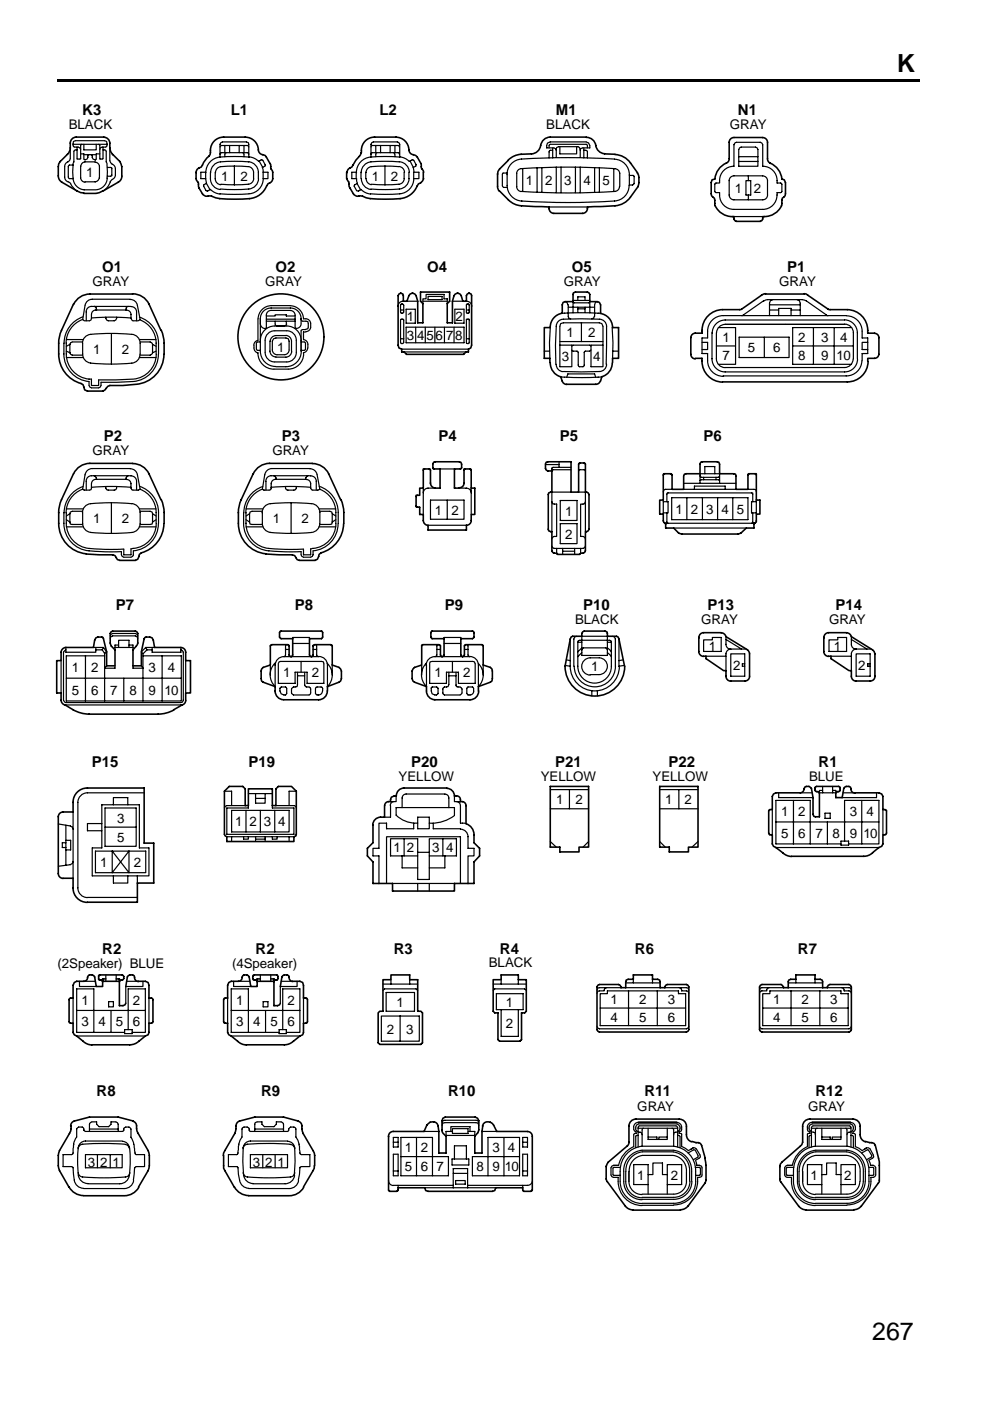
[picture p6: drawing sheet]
<svg xmlns="http://www.w3.org/2000/svg" width="210mm" height="297mm" viewBox="0 0 210 297" stroke-linecap="round" stroke-linejoin="round" font-family="sans-serif">
<defs><g id="words">
<g font-size="5.3">
<text x="190.2" y="15.2">K</text>
<text x="184.9" y="284">267</text>
</g>
<g font-size="3.2">
<text x="17.4" y="24.4">K3</text>
<text x="48.9" y="24.4">L1</text>
<text x="80.4" y="24.4">L2</text>
<text x="117.9" y="24.4">M1</text>
<text x="156.5" y="24.4">N1</text>
<text x="21.7" y="57.6">O1</text>
<text x="58.4" y="57.6">O2</text>
<text x="90.6" y="57.6">O4</text>
<text x="121.2" y="57.6">O5</text>
<text x="166.9" y="57.6">P1</text>
<text x="22" y="93.5">P2</text>
<text x="59.8" y="93.5">P3</text>
<text x="93" y="93.5">P4</text>
<text x="118.7" y="93.5">P5</text>
<text x="149.2" y="93.5">P6</text>
<text x="24.6" y="129.2">P7</text>
<text x="62.5" y="129.2">P8</text>
<text x="94.3" y="129.2">P9</text>
<text x="123.6" y="129.2">P10</text>
<text x="150" y="129.2">P13</text>
<text x="177.1" y="129.2">P14</text>
<text x="19.5" y="162.6">P15</text>
<text x="52.7" y="162.6">P19</text>
<text x="87.2" y="162.6">P20</text>
<text x="117.7" y="162.6">P21</text>
<text x="141.7" y="162.6">P22</text>
<text x="173.6" y="162.6">R1</text>
<text x="21.7" y="202.2">R2</text>
<text x="54.2" y="202.2">R2</text>
<text x="83.5" y="202.2">R3</text>
<text x="106" y="202.2">R4</text>
<text x="134.6" y="202.2">R6</text>
<text x="169.2" y="202.2">R7</text>
<text x="20.5" y="232.4">R8</text>
<text x="55.4" y="232.4">R9</text>
<text x="95" y="232.4">R10</text>
<text x="136.7" y="232.4">R11</text>
<text x="172.9" y="232.4">R12</text>
</g>
<g font-size="2.8">
<text x="14.6" y="27.4">BLACK</text>
<text x="115.8" y="27.3">BLACK</text>
<text x="154.8" y="27.4">GRAY</text>
<text x="18.3" y="37.5">1</text>
<text x="46.9" y="38.3">1</text>
<text x="51" y="38.3">2</text>
<text x="78.8" y="38.3">1</text>
<text x="82.9" y="38.3">2</text>
<text x="111.5" y="39.2">1</text>
<text x="115.6" y="39.2">2</text>
<text x="119.6" y="39.2">3</text>
<text x="123.7" y="39.2">4</text>
<text x="127.8" y="39.2">5</text>
<text x="155.8" y="40.9">1</text>
<text x="159.9" y="40.9">2</text>
<text x="19.6" y="60.6">GRAY</text>
<text x="56.2" y="60.6">GRAY</text>
<text x="119.5" y="60.6">GRAY</text>
<text x="165.2" y="60.6">GRAY</text>
<text x="86.3" y="68.1">1</text>
<text x="96.6" y="68.1">2</text>
<text x="120.1" y="71.5">1</text>
<text x="124.7" y="71.5">2</text>
<text x="19.7" y="75">1</text>
<text x="25.8" y="75">2</text>
<text x="58.8" y="74.5">1</text>
<text x="86.3" y="72.1">3 456 78</text>
<text x="119.1" y="76.6">3</text>
<text x="125.7" y="76.6">4</text>
<text x="153.2" y="72.4">1</text>
<text x="153.2" y="76.4">7</text>
<text x="158.6" y="74.7">5</text>
<text x="163.9" y="74.7">6</text>
<text x="169.2" y="72.4">2</text>
<text x="169.2" y="76.4">8</text>
<text x="174.1" y="72.4">3</text>
<text x="174.1" y="76.4">9 10</text>
<text x="178.1" y="72.4">4</text>
<text x="19.6" y="96.5">GRAY</text>
<text x="57.7" y="96.5">GRAY</text>
<text x="19.7" y="110.9">1</text>
<text x="25.8" y="110.9">2</text>
<text x="57.8" y="110.9">1</text>
<text x="63.9" y="110.9">2</text>
<text x="92.2" y="109.2">1</text>
<text x="95.8" y="109.2">2</text>
<text x="119.8" y="109.3">1</text>
<text x="143.3" y="108.9">1 2 3 4 5</text>
<text x="119.8" y="114.2">2</text>
<text x="121.9" y="132.3">BLACK</text>
<text x="148.7" y="132.4">GRAY</text>
<text x="175.8" y="132.4">GRAY</text>
<text x="15.2" y="142.5">1</text>
<text x="19.3" y="142.5">2</text>
<text x="31.5" y="142.5">3</text>
<text x="35.6" y="142.5">4</text>
<text x="60" y="143.6">1</text>
<text x="66.1" y="143.6">2</text>
<text x="92.1" y="143.6">1</text>
<text x="98.2" y="143.6">2</text>
<text x="125.3" y="142.4">1</text>
<text x="150.3" y="138">1</text>
<text x="155.4" y="142.1">2</text>
<text x="176.8" y="138">1</text>
<text x="181.9" y="142.1">2</text>
<text x="15.2" y="147.3">5</text>
<text x="19.3" y="147.3">6</text>
<text x="23.4" y="147.3">7</text>
<text x="27.4" y="147.3">8</text>
<text x="31.5" y="147.3">9 10</text>
<text x="84.5" y="165.6">YELLOW</text>
<text x="114.6" y="165.6">YELLOW</text>
<text x="138.3" y="165.6">YELLOW</text>
<text x="171.5" y="165.6">BLUE</text>
<text x="117.9" y="170.5">1</text>
<text x="122" y="170.5">2</text>
<text x="141.1" y="170.5">1</text>
<text x="145.1" y="170.5">2</text>
<text x="165.6" y="173.1">1</text>
<text x="169.2" y="173.1">2</text>
<text x="180.2" y="173.1">3</text>
<text x="183.7" y="173.1">4</text>
<text x="24.8" y="174.4">3</text>
<text x="24.8" y="178.5">5</text>
<text x="49.9" y="175.2">1 2 3 4</text>
<text x="165.6" y="177.7">5</text>
<text x="169.2" y="177.7">6</text>
<text x="172.9" y="177.7">7</text>
<text x="176.5" y="177.7">8</text>
<text x="180.2" y="177.7">9 10</text>
<text x="21.3" y="183.8">1</text>
<text x="28.4" y="183.8">2</text>
<text x="83.4" y="180.7">1</text>
<text x="86.3" y="180.7">2</text>
<text x="91.6" y="180.7">3 4</text>
<text x="12.2" y="205.2">(2Speaker) BLUE</text>
<text x="49.2" y="205.2">(4Speaker)</text>
<text x="103.6" y="205.1">BLACK</text>
<text x="17.3" y="213">1</text>
<text x="28.2" y="213">2</text>
<text x="50" y="213">1</text>
<text x="61" y="213">2</text>
<text x="84.1" y="213.5">1</text>
<text x="107.3" y="213.5">1</text>
<text x="129.5" y="213">1</text>
<text x="135.6" y="213">2</text>
<text x="141.6" y="213">3</text>
<text x="163.9" y="213">1</text>
<text x="169.9" y="213">2</text>
<text x="176" y="213">3</text>
<text x="17.3" y="217.6">3</text>
<text x="20.9" y="217.6">4</text>
<text x="24.6" y="217.6">5</text>
<text x="28.2" y="217.6">6</text>
<text x="50" y="217.6">3</text>
<text x="53.7" y="217.6">4</text>
<text x="57.3" y="217.6">5</text>
<text x="61" y="217.6">6</text>
<text x="82" y="219.1">2</text>
<text x="86.1" y="219.1">3</text>
<text x="107.3" y="218">2</text>
<text x="129.5" y="216.7">4</text>
<text x="135.6" y="216.7">5</text>
<text x="141.6" y="216.7">6</text>
<text x="163.9" y="216.7">4</text>
<text x="169.9" y="216.7">5</text>
<text x="176" y="216.7">6</text>
<text x="135.1" y="235.6">GRAY</text>
<text x="171.4" y="235.6">GRAY</text>
<text x="85.9" y="244.3">1</text>
<text x="89.2" y="244.3">2</text>
<text x="104.4" y="244.3">3</text>
<text x="107.7" y="244.3">4</text>
<text x="18.6" y="247.3">3</text>
<text x="21.3" y="247.3">2 1</text>
<text x="53.6" y="247.3">3</text>
<text x="56.2" y="247.3">2 1</text>
<text x="85.9" y="248.4">5</text>
<text x="89.2" y="248.4">6</text>
<text x="92.5" y="248.4">7</text>
<text x="101" y="248.4">8</text>
<text x="104.4" y="248.4">9</text>
<text x="107" y="248.4">10</text>
<text x="135.1" y="250.1">1</text>
<text x="142.2" y="250.1">2</text>
<text x="171.9" y="250.1">1</text>
<text x="179" y="250.1">2</text>
</g>
</g></defs>
<path d="M12 16.7h183v.5h-183z" fill-rule="evenodd" fill="#000"/>
<g fill="none" stroke="#000" stroke-width=".25">
<path d="M14.5 38.6l.3 .1 .6 1 .9 .8M14.9 31.4v2.2l-.2 .5-.3 .2a1.03 1.03 0 0 0-.7 1v2.3a1.05 1.05 0 0 0 .8 1M15.5 35h-.8l-.2 .3 .1 2.5 .9 .1M15.5 30.6h7.2M16.3 31.8l-.6 .1v.2v2.2a8.5 8.5 0 0 0 .1 4.5 2.6 2.6 0 0 0 2.1 1.4h2.4a2.57 2.57 0 0 0 2.4-2.4M17.1 32.6h.7v1.1l.2 .2a.95 .95 0 0 0 .7-1l.2-.1M17.1 31.7l-.2-.3-.3-.2h-.8a.74 .74 0 0 1-.3-.7 .74 .74 0 0 1 .5-.7h6.2l.4 .2a.86 .86 0 0 1-.2 1.2l-1.1 .2-.1 .3M17.4 30.6l-.3 .1v2.9l-.2 .1h-.6v-2.5M17.8 30.6v1.2h2.6v-1.2M17.8 32.8h2.6M17.9 34.3h2.3M18 34.3a.97 .97 0 0 0-.9 1v2.4a.97 .97 0 0 0 .9 .9"/>
<path d="M18 38.6h2.2M20.2 34.4a.98 .98 0 0 1 .9 .8v2.5M20.9 30.6l.3 .2v2.9l.6-.1v-2.4M21 37.7a.97 .97 0 0 1-.8 .9M21.2 32.6h-.8v1.1l-.2 .2a.95 .95 0 0 1-.7-1l-.2-.1M21.8 31.8l.6 .1 .1 .2v2.2a8 8 0 0 1 .2 3.5M22.8 35.5l.9 .1v1.7l-.9 .1M23.3 31.4v2.7l.5 .7a1.03 1.03 0 0 1 .7 1v1.3a1.46 1.46 0 0 1-1 1.2l-.6 1.2-1.1 1M42.6 36.5h1v1.4h-1zM43.6 37.9l.2 1M43.8 38.9l-.6 .4 .5 1.1 .3 .1 .6-.3 .7 .5 1.4 .4M43.8 38.9l.7 1.3"/>
<path d="M44.6 36.5v1.4a2.29 2.29 0 0 0 2.1 2.3M45.6 36.5v1.4a1.27 1.27 0 0 0 1.2 1.3M46.7 33.3l3-.1 3.1 .1M46.7 33.3a3.3 3.3 0 0 0-3.1 3.3M46.7 33.3v-2.7l.1-.3 .4-.2h5l.5 .2v3M46.7 32.7v-.2l.3-.1h5.4l.3 .1v.2M46.7 31.2v-.3l.3-.1h5.4l.3 .1v.3M47.7 30.8v1.6M48 32.4l-.2 .1-.1 .7M48.7 30.8v1.6M49.7 35.2v4M50.7 30.8v1.6"/>
<path d="M51.4 32.4l.2 .1 .1 .7M51.7 30.8v1.6M52.7 35.3l-2.9-.1a10.1 10.1 0 0 0-3.7 .4l-.4 .6v.4M52.7 34.3a2.29 2.29 0 0 1 2.1 2.2v1.4M52.7 35.3a1.27 1.27 0 0 1 1.1 1.2v1.4M52.7 34.3l-3-.1a11.1 11.1 0 0 0-4 .5 2.27 2.27 0 0 0-1 1.9M52.8 33.3l1.3 .4 .8 .5 .5-.3 .3 .1 .6 1.1-.7 .4 .2 1M53.8 37.9a1.35 1.35 0 0 1-1.6 1.2h-5.4M54.8 37.9a2.51 2.51 0 0 1-3.1 2.2h-5M54.9 34.1l.8 1.4M55.8 36.5h1v1.4h-1M55.8 36.5v1.4"/>
<path d="M55.8 37.9a3.2 3.2 0 0 1-3 3.2M75.5 36.5v1.4M75.6 36.5h-1v1.4h1l.2 1-.7 .4 .5 1.1 .4 .1 .5-.3 .8 .5 1.3 .4M75.7 38.9l.8 1.3M76.5 36.5v1.4M76.6 37.9a2.29 2.29 0 0 0 2.1 2.3M77.6 36.5v1.4M77.6 37.9a1.27 1.27 0 0 0 1.1 1.3M78.7 33.3v-2.7l.1-.3 .4-.2h5l.4 .2 .2 .3v2.7l-3.1-.1a12.8 12.8 0 0 0-4.5 .5 3.3 3.3 0 0 0-1.6 2.9M78.7 32.7l.2-.3h5.5l.3 .1v.2M78.7 31.2l.2-.4h5.5l.3 .1v.3M79.7 30.8v1.6"/>
<path d="M79.9 32.4l-.2 .3v.5M80.7 30.8v1.6M81.6 35.2v4M82.7 30.8v1.6M83.4 32.4l.3 .1v.2M83.7 30.8v1.6M83.7 32.7v.5M84.6 35.3l-2.9-.1a10.1 10.1 0 0 0-3.6 .4l-.4 .6-.1 .4M84.6 35.3a1.27 1.27 0 0 1 1.2 1.2M84.8 33.3l1.3 .4 .7 .5 .6-.3 .3 .1 .5 1.1-.6 .4M85.7 36.5v1.4M85.7 37.9a1.35 1.35 0 0 1-1.6 1.2h-5.4"/>
<path d="M86.7 36.5a2.93 2.93 0 0 1-1 3.2 12.5 12.5 0 0 1-4.5 .5l-2.5-.1M86.8 36.5a2.32 2.32 0 0 0-2.6-2.2l-2.5-.1a11.1 11.1 0 0 0-4.1 .5 2.27 2.27 0 0 0-1 1.9M87 34.1l.6 1.4M87.6 35.5l.2 1h1v1.4h-1M87.7 36.5a3.7 3.7 0 0 1-2.3 4.5l-3.2 .2-3.6-.1M107.5 37a5.3 5.3 0 0 0 .9 4.6 3.3 3.3 0 0 0 2.3 1M107.5 36.7h-.9l-.1 .2v2.5l.3 .3h.7M110.8 35.8v4.8M113.9 35.6v5.2M114.9 35.6v5.2M116.4 31.4v-.6l.3-.2h7.6l.2 .2v.6M117.2 31.9h-.7l-.1 1.6"/>
<path d="M117.2 31.4v2.1M117.9 33.4v-1.8l.1-.3 .4-.2h4.1l.4 .2 .1 .3v1.8M117.9 31.9l-.1-.4-.4-.1h-1.5l.2-1.1 .6-.2h7.6l.5 .2 .3 .5v.6h-1.6l-.4 .1-.1 .4M117.9 35.4v5.4M118.7 31.1v1.5h3.6v-1.5M119 35.4v5.4M122 35.4v5.4M123 35.4v5.4M123.8 31.9h.7v1.6M123.8 31.4v2.1M126.1 35.6v5.2M127.1 35.6v5.2"/>
<path d="M130.1 35.8v4.8M130.3 33.8a3.3 3.3 0 0 1 3.1 3.2v2.3M130.3 33.7a143.9 143.9 0 0 0-20.4 .1 3.3 3.3 0 0 0-2.4 3.2M131.3 39.6a1.03 1.03 0 0 1-.9 1M131.4 39.6v-2.8a1.09 1.09 0 0 0-1-1 137.6 137.6 0 0 0-20.3 .1l-.5 .5-.1 .4 .1 2.8a1.02 1.02 0 0 0 .9 1 160 160 0 0 0 20 0M133.4 39.3a3.4 3.4 0 0 1-4.1 3.4 149.6 149.6 0 0 1-18.7-.1M133.4 37.2h1l.1 .3-.1 1.6-.3 .1h-.7M155.8 30.3l.3-.1h5.1l.3 .1 .2 .4v4.5a3.1 3.1 0 0 1 3.1 3.6h.7l.3 .3-.1 1.7h-.9a3.1 3.1 0 0 1-3.1 3.6h-6.1a3.1 3.1 0 0 1-3-3.6h-.8l-.2-.2v-1.7l1-.1a3.1 3.1 0 0 1 3-3.6v-4.5zM156.6 33.2h4.1M156.6 34.2h4.1M156.8 31.4l.3-.2h3.1l.3 .2 .2 .3v3.5h-4.1v-3.5zM158.2 38.3h1v3h-1z"/>
<path d="M158.7 37.3v1M161.7 37.3h-6.1a1.02 1.02 0 0 0-1 1v3a1.02 1.02 0 0 0 1 1.1h6.1a1 1 0 0 0 1-1.1v-3a.99 .99 0 0 0-1-1M46.7 41.1l3.1 .1 2.9-.1M116.4 43.9h8.1M155.6 45.9h6.1M158.7 41.3v1.1M14.1 72.8v2.2a5.3 5.3 0 0 0 5.3 5.4v1.3h1.5v-1.2l7.4-.1a5.3 5.3 0 0 0 4.8-5.3M14.1 72h3.5M14.1 75.8h3.5M14.1 74.5l.7 .3M14.8 74.8l.2 .3 .3 .2h2.2M14.8 73v1.8"/>
<path d="M14.8 73l-.7 .4M17.4 67.8a5.3 5.3 0 0 0-3.4 5M17.5 72.8a2.02 2.02 0 0 1 2.3-2l3.8-.1 3.7 .1a2.05 2.05 0 0 1 2.4 2v2.2M17.5 72.8v2.2a2 2 0 0 0 2.3 2l3.8 .2 4.3-.2M17.5 72.5h-2.2l-.3 .2-.2 .3M17.6 67.2a5.9 5.9 0 0 0-4 5.6l-.1 2.2a5.8 5.8 0 0 0 5.4 5.9v.8l.1 .4 .4 .1h1.5l.4-.1 .1-.4v-.6h3.4a9.7 9.7 0 0 0 5.9-1 5.8 5.8 0 0 0 2.9-5M18 64.7l-.5 3.1 .4 .2h1.1l.3-.2 .1-1.2a.91 .91 0 0 1 .9-.9h6.5M18.3 68v-1.9a1.12 1.12 0 0 1 1.1-1.1h8.4a1.12 1.12 0 0 1 1.2 1.2v1.8M19.4 67.4l4.2-.2 4.2 .2M20 65l.4 .3 .1 .4M22.4 67.3l.2 .5 .3 .2h1.3l.4-.2 .1-.5M23.6 70.7v6.5"/>
<path d="M27.2 65l-.4 .3-.1 .4M27.6 63.4h-8a1.53 1.53 0 0 0-1.5 1.3M27.6 63.5a1.5 1.5 0 0 1 1.5 1.2l.6 3.1-.4 .2h-1.1l-.4-.5v-.8a.89 .89 0 0 0-1-.9M29.5 72h3.6M29.5 75.8h3.6M29.6 67.2a5.8 5.8 0 0 1 4 5.6v2.2M29.6 67.8a5.3 5.3 0 0 1 3.5 5v2.2M29.7 75.1a1.86 1.86 0 0 1-1.8 1.9M29.7 72.5h2.1l.4 .2 .1 .3M32.3 74.8l-.1 .3-.4 .2h-2.1M33.1 73.4l-.8-.4v1.8M33.1 74.5l-.8 .3"/>
<path d="M53.8 73.2a1.33 1.33 0 0 0 .9 1.6M54.7 74.8a3.4 3.4 0 0 0 3.4 3.5M55.2 72.2a3 3 0 0 1 3.1-3.1 5.4 5.4 0 0 1 4.4 .7 3 3 0 0 1 1.1 2.4M55.2 68.6a1.02 1.02 0 0 0 1.3 1v-2.8a.99 .99 0 0 1 1-1h4.1a.99 .99 0 0 1 1 1v2.8h.2a.99 .99 0 0 0 1-.9M55.2 72.5h-.6l-.2 .3v1.4l.8 .1M56.5 67h1.8v-.3h2.4v.3h1.9M56.5 68.1h6.1M56.5 67.7h6.1M56.8 70.7l.9-.5 3.1-.1a2.01 2.01 0 0 1 2 2.1v2.5a2.01 2.01 0 0 1-2 2h-2.5a2.01 2.01 0 0 1-2.1-2l.1-3.1zM57.2 72.3v2.2a1.25 1.25 0 0 0 1.3 1.2M57.3 72.3a1.25 1.25 0 0 1 1.2-1.2h2.1a1.25 1.25 0 0 1 1.2 1.2v2.2M58.3 68.1l.1 .8 .3 .2"/>
<path d="M60.7 68.1v.6M60.8 68.7l-.4 .4M61.3 74.2v-1.9l-.2-.5-.5-.1h-2.1l-.5 .1a3.2 3.2 0 0 0 0 3.1 2.83 2.83 0 0 0 3 0l.3-.7M61.6 64.8a2.85 2.85 0 0 1 2.7 2.8 1.18 1.18 0 0 1 1.6 1v.8a.99 .99 0 0 1-1 .9M61.6 64.8h-4a2.85 2.85 0 0 0-2.9 2.8v4.6a1.06 1.06 0 0 0-.9 1M61.8 74.4v.1a1.25 1.25 0 0 1-1.2 1.2h-2.1M63.8 68.6a2.62 2.62 0 0 0-2.2-3.3h-4.1a2.26 2.26 0 0 0-2.3 2.3v6.9a3.3 3.3 0 0 0 3.2 3.2M63.8 72.5h.7l.3 .3-.1 1.4-.9 .1M63.8 67.8l.1 .2 .3 .1 1.1 .1v1.5l-.4 .1M63.9 74.5a3.3 3.3 0 0 1-3.3 3.3h-2.1M64.4 75a3.3 3.3 0 0 1-3.3 3.3h-3M64.9 70.4h-.6v1.6a1.04 1.04 0 0 1 1 1v.8"/>
<path d="M64.9 69.9h-.7l-.4 .2v4.4M65.2 73.8a1.03 1.03 0 0 1-.9 1v.2M84.9 65.7h.7M84.9 71.8h.7M85 67.7h.5l.1 .1v4.8l-.3 .2h-.2l-.2-.2zM85.1 64.5h.2l.3 .2v1.5l-.3 .2h-.2l-.2-.2v-1.5zM85.2 74h14.1M85.5 63.9a1.03 1.03 0 0 0-1.1 1.1M85.7 74.6h13.1M86.1 65.6h2v2.9h-2zM86.1 69.4h12.3v3.3h-12.3zM86.3 63.9h2.3"/>
<path d="M88.1 69.4v3.3M89.7 64.4v-1h.6v-1h3.8v1h.7v1M89.7 63.9h5.1M90.2 69.4v3.3M90.8 62.9h2.9v.6h-2.9zM92.2 69.4v3.3M94.2 69.4v3.3M95.9 63.9h2.2M96.3 69.4v3.3M96.4 65.6h2v2.9h-2zM98.9 63.9h.1a.99 .99 0 0 1 1 1M98.9 64.5h.6v1.8l-.2 .1-.4-.1z"/>
<path d="M98.9 67.7h.6v5.1h-.2h-.4zM98.9 65.7h.6M98.9 71.8h.6M115.4 74.5h1.1M116.7 69.5l-.2 3.2 .1 3.3M117.9 77.2l-.1-4 .1-4a1.5 1.5 0 0 1 1.6-1.5h7.6a1.52 1.52 0 0 1 1.5 1.5l-.1 8M117.9 77.2v.1a1.5 1.5 0 0 0 1.5 1.5M118.7 73.2h2.5v4.6h-2.5v-8.6l.2-.6 .6-.2h7.6l.5 .2 .2 .6v8.6h-2.5v-4.6h2.5M118.7 72.4h9.1M118.9 79.9l.7 .1M119.2 66.4h8.1M119.7 80h7.1"/>
<path d="M119.8 64l.4 .1 .2 .5M120.5 64.6v2.5l.1 .3 .4 .2M120.5 65.1h5.6M121.2 73.4v-.1l.3-.1h3.6l.2 .2M121.2 74.2v.2l1.1 .1 .3 .2v2.7l.3 .4 .9-.1 .2-3.2h1.1l.2-.3M121.5 66.3v-2.3v.1l.3 .1h3l.3-.2v2.3M121.5 63.7h3.6M122.5 63.7v-.8h1.5v.8M122.5 65.1v1.1M122.5 65.5h1.5M123.3 68.4v4M124 65.1v1.1"/>
<path d="M126 67.1l-.1 .3-.4 .2M126.7 64l-.5 .1-.1 .5v2.5M127.6 79.9l-.8 .1M128.6 77.2a1.53 1.53 0 0 1-1.5 1.6h-7.6M129.8 69.5l.2 3.2-.1 3.3M129.9 74.5h1.2M148.8 72.6h1.2v1.5h-1.2M151 70.6v5.5a2.77 2.77 0 0 0 2.8 2.8h25.3a2.72 2.72 0 0 0 2.7-2.8M151.9 73.3h4.1M152.3 69.5h3.7v7.7h-3.7M153.7 68.8h25.4M153.8 68.8a1.83 1.83 0 0 0-1.9 1.8v5.5a1.86 1.86 0 0 0 1.9 1.8h25.3a1.8 1.8 0 0 0 1.8-1.8"/>
<path d="M156.7 71.5h10.6v4.3h-10.6zM161.9 63.8l-4.7 3.1M161.9 63.9l.8-.4 7.8 .1 4.8 3.3h.3M162.1 71.5v4.3M163.2 65.7h1.9M163.2 64.6h6.5M163.8 63.5l-.5 .3-.1 .5v2.6M165.1 66.9v-1.5h2.6v1.5M167.7 65.7h2M168.1 73.3h12.8M169 63.5l.5 .3 .2 .5v2.6M172.5 69.5v7.7"/>
<path d="M176.9 69.5v7.7M179.1 68.7a1.83 1.83 0 0 1 1.8 1.9v5.5M179.1 67.8h-25.3a2.77 2.77 0 0 0-2.8 2.8M179.1 67.8a2.77 2.77 0 0 1 2.7 2.8v5.5M179.4 66.9h-26.1a3.3 3.3 0 0 0-3.3 3.3v1.5h-1.2v3.3h1.2a4.4 4.4 0 0 0 1 3.8 3.3 3.3 0 0 0 2.4 1M179.5 67a3.3 3.3 0 0 1 3.3 3.2v1.5h1.2v3.3h-1.2v1.5M180.4 69.5h-12.3v7.7h12.3M182.7 76.5a3.3 3.3 0 0 1-3.3 3.2h-26.1M184 72.6h-1.2v1.5h1.2M27.6 99.4a1.5 1.5 0 0 1 1.5 1.2l.6 3.1-.4 .2-1.4-.1-.1-.3v-.9a.89 .89 0 0 0-1-.9M27.6 99.3h-8a1.53 1.53 0 0 0-1.6 1.4M65.7 99.4a1.5 1.5 0 0 1 1.5 1.2l.6 3.1-.4 .2-1.4-.1-.1-.3v-.9a.89 .89 0 0 0-1-.9"/>
<path d="M65.7 99.3h-8a1.53 1.53 0 0 0-1.6 1.4M93.3 99.4h3.1M115.7 98.5h2.8M118.5 97.9v1.2M120.1 80l.3-.7h5.7l.2 .7M121.1 99.1h-3.8l-.3 .1v.7v-.2l.3-.1h3.8M122.7 99.9l.2-.3h1l.2 .3M13.5 108.7v2.2a6 6 0 0 0 6.7 6l5.5 .1v.6l.2 .4 .3 .1h1.6l.3-.1 .2-.4v-.8a5.8 5.8 0 0 0 5.3-5.8M14.1 108.7v2.2a5.5 5.5 0 0 0 6.1 5.5h6M14.1 107.9h3.5M14.1 111.7h3.5M14.1 110.2l.7 .5"/>
<path d="M14.8 110.7l.1 .4 .4 .1h2.2M14.8 108.9v1.8M14.8 108.9l-.7 .5M17.4 103.7a5.3 5.3 0 0 0-3.4 5M17.5 108.7v2.2a1.88 1.88 0 0 0 1.7 2M17.5 108.4h-2.2l-.4 .2-.1 .3M17.6 103.2a5.9 5.9 0 0 0-4 5.5M18 100.6l-.5 3.1 .4 .2 1.4-.1 .1-1.3a.91 .91 0 0 1 .9-.9h6.5M19.4 103.3l4.2-.2 4.2 .2M20 100.9l.4 .4 .1 .3M22.4 103.2l.2 .6 .3 .1 1.7-.1 .1-.6M23.6 106.6v6.5"/>
<path d="M27.2 100.9l-.4 .4-.1 .3M27.8 100.9h-8.4a1.12 1.12 0 0 0-1.1 1.2v1.8M27.8 100.9a1.12 1.12 0 0 1 1.2 1.2v1.8M27.9 106.8l-5-.2a15.6 15.6 0 0 0-4.6 .5 1.89 1.89 0 0 0-.8 1.6M27.9 106.8a1.91 1.91 0 0 1 1.8 1.9v2.2M29.5 107.9h3.6M29.5 111.7h3.6M29.6 103.1a5.9 5.9 0 0 1 4 5.6v2.2M29.6 108.4h2.2l.5 .2v.3M29.6 103.7a5.3 5.3 0 0 1 3.5 5v2.2M29.7 111a2.05 2.05 0 0 1-2.4 1.9l-4.3 .2-3.8-.2M32.3 110.7v.4l-.5 .1h-2.1"/>
<path d="M33.1 109.4l-.8-.5v1.8M33.1 110.2l-.8 .5M33.1 111a5.4 5.4 0 0 1-5.3 5.4v1.2h-1.6v-1.2M51.6 108.7v2.2a6 6 0 0 0 6.7 6l5.5 .1v.6l.2 .4 .3 .1h1.6l.3-.1 .2-.4v-.8a5.8 5.8 0 0 0 5.3-5.8M52.2 108.7v2.2a5.5 5.5 0 0 0 6.1 5.5h6M52.2 107.9h3.5M52.2 111.7h3.5M52.2 110.2l.7 .5M52.9 110.7l.1 .4 .4 .1h2.2M52.9 108.9v1.8M52.9 108.9l-.7 .5M55.5 103.7a5.3 5.3 0 0 0-3.4 5"/>
<path d="M55.6 108.7v2.2a1.88 1.88 0 0 0 1.7 2M55.6 108.4h-2.2l-.4 .2-.1 .3M55.7 103.2a5.9 5.9 0 0 0-4 5.5M56.1 100.6l-.5 3.1 .4 .2 1.4-.1 .1-1.3a.91 .91 0 0 1 .9-.9h6.5M57.5 103.3l4.2-.2 4.2 .2M58.1 100.9l.4 .4 .1 .3M60.5 103.2l.2 .6 .3 .1 1.7-.1 .1-.6M61.7 106.6v6.5M65.3 100.9l-.4 .4-.1 .3M65.9 100.9h-8.4a1.12 1.12 0 0 0-1.1 1.2v1.8M65.9 100.9a1.12 1.12 0 0 1 1.2 1.2v1.8M66 106.8l-5-.2a15.6 15.6 0 0 0-4.6 .5 1.89 1.89 0 0 0-.8 1.6"/>
<path d="M66 106.8a1.91 1.91 0 0 1 1.8 1.9v2.2M67.6 107.9h3.6M67.6 111.7h3.6M67.7 103.1a5.9 5.9 0 0 1 4 5.6v2.2M67.7 108.4h2.2l.5 .2v.3M67.7 103.7a5.3 5.3 0 0 1 3.5 5v2.2M67.8 111a2.05 2.05 0 0 1-2.4 1.9l-4.3 .2-3.8-.2M70.4 110.7v.4l-.5 .1h-2.1M71.2 109.4l-.8-.5v1.8M71.2 110.2l-.8 .5M71.2 111a5.4 5.4 0 0 1-5.3 5.4v1.2h-1.6v-1.2M89.7 103.5v5.6"/>
<path d="M90.8 111.4h8.1M91.3 106h7.1v4.1h-7.1zM92.3 103.5h-1.5a1.02 1.02 0 0 0-1.1 1M94.8 106v4.1M97.4 103.5h1.5M98.8 103.5a.97 .97 0 0 1 1.1 1M99.9 103.5v5.6M117 115.8l.2 .3 .3 .2h6.1l.4-.2 .1-.3M117 106.4l.2 .4 .8 .1v6.8l-.8 .2-.2 .3M118 116.3v1M118.8 106.1h3.5v4.2h-3.5zM118.8 111h3.5v4.3h-3.5z"/>
<path d="M119.3 116.3v1.2M119.3 116.9h2.5M121.1 104.3h-4.1v8.4M121.8 116.3v1.2M122.7 104.3h1.4v8.4M123.1 116.3v1M124.1 106.4l-.1 .4-.9 .1v6.8l.9 .2 .1 .3M140.6 106.4h1v2.3h-1M140.6 106v3M140.9 110.9h.2M141.1 110.9h18.8M141.1 110.9v.2"/>
<path d="M141.4 106.4l.1-1.9h18.1v1.9M141.4 108.7v2l.2 .2M142.4 105.5h16.2v4.7h-16.2zM142.5 103.7l-1.7 .1-.2 .5M142.8 112h15.4M144.9 102.5h11.1M144.9 103.7h11.1M145.6 105.5v4.7M147.2 103.7v-.6h6.6v.6M148.4 101.9l.3-.2h3.6l.3 .3M148.4 100.9l.3 .3h3.6l.3-.2M148.4 102.5v-2.1h4.2v2.1"/>
<path d="M148.9 105.5v4.7M149.2 101.2v.5M149.4 100.4v-1.5h2.2v1.5M151.8 101.2v.5M152.1 105.5v4.7M155.4 105.5v4.7M158.6 103.7l1.7 .1 .1 .5M159.6 108.7v2.2h-.3M159.9 110.9v.2M160.1 110.9h-.2M160.4 106v3M160.4 106.4h-1.1v2.3h1.1"/>
<path d="M14 137.8l-.5 .5v10.1l.2 .5 .3 .1 24.7-.1 .2-.5v-10.1l-.2-.3-.3-.2M14 137.3v1h6.3v-1M18.1 139.1v9.5M19.8 137.3h2.1l.7 .9-.4 .3M20.3 137.8h1.4l.5 .7M21.9 137.3l-.2 .5M22.2 139.1h-8.1v9.5h24.3v-9.5h-8.1M22.2 138.5v10.1M23.4 135.3l.1-.3 .4-.2h4.8l.3 .2 .2 .3M23.4 134.8l.1-.3 .4-.2h4.8l.3 .2 .2 .3M24.4 137.3h3.8M25.1 137.3v-1.6h2.2v1.6"/>
<path d="M25.1 136.8h-.7v1M27.3 136.8h.9v1M30.3 138.6v10M30.9 137.3h1.9M30.9 137.3l-.9 .9 .3 .4M30.9 137.3l.3 .5M31.2 137.8h1.1M31.2 137.8l-.9 .8M32.3 137.3v1h6.1v-1M34.4 139.1v9.5M60.5 137.7h.8M60.9 136.7l-.4 .2v2l-.2 .3"/>
<path d="M61.6 139.2h-1.4a1.83 1.83 0 0 0-1.9 1.9M61.8 139.2h4.2M62.1 136.4h3.5M62.1 135.4v-.2h3.5v.2M66.1 139.2h1.5M66.4 137.7h.7M66.9 136.7l.2 .2v2l.4 .3M67.6 139.2a1.81 1.81 0 0 1 1.8 1.8v4.6a3.4 3.4 0 0 0 0-5M92.6 137.7h.8M93 136.7l-.4 .2v2l-.3 .3M93.6 139.2h-1.4a1.83 1.83 0 0 0-1.9 1.9M93.8 139.2h4.2"/>
<path d="M94.1 135.4v-.2h3.6v.2M94.1 136.4h3.6M98.1 139.2h1.6M98.5 137.7h.7M98.9 136.7l.3 .2v2l.4 .3M99.6 139.2a1.81 1.81 0 0 1 1.8 1.8v4.6a3.4 3.4 0 0 0 0-4.9M120.1 139.9l.8 .2M120.9 135.5v5.8M122.3 134.9l-.5 .2-.1 .4v5.8M122.5 136.2v5.1a3.6 3.6 0 0 0 3.6 3.5 3.6 3.6 0 0 0 3.5-3.5v-5.1M122.5 136.2l.1-.4 .3-.1h6.3l.3 .1 .1 .4M122.5 136.2h.9"/>
<path d="M123.4 137.8l.3-.4h4.7l.4 .4M123.4 138.4l-.9 .8M123.4 137.4l-.9 .8M123.4 134.9h5.4v4.1h-5.4zM127 139.5a3.3 3.3 0 0 0-3.1 .5 1.83 1.83 0 0 0-.4 2 1.83 1.83 0 0 0 1.6 1.1M127.1 139.5a1.78 1.78 0 0 1 1.7 1.8 1.78 1.78 0 0 1-1.8 1.7h-1.9M128.8 138.4l.8 .8M128.8 137.4l.8 .8M128.8 136.2h.8M129.9 134.9l.4 .2 .2 .4v5.8M131.2 135.5v5.8l1.1-.2M132.2 139.9l-1 .2"/>
<path d="M149.2 135.7h1.8v-.5h1.9v2.9h-3.7zM149.7 139.1h4.2M153.9 135v1.6a1.02 1.02 0 0 0 1 1M153.9 135.6l3.3 2M154.9 138.6h3v4.8h-3zM158.2 137.6h-3.3a1.07 1.07 0 0 0-1 1v3.6M175.8 135.7h1.8v-.5h1.9v2.9h-3.7zM176.2 139.1h4.3M180.5 135v1.6a1.02 1.02 0 0 0 1 1M180.5 135.6l3.3 2M181.5 138.6h3v4.8h-3zM184.7 137.6h-3.2a1.07 1.07 0 0 0-1 1v3.6"/>
<path d="M13 140.1v6.8M13.8 149.5h24.8M14.1 143.8h24.3M22.6 141.2l-.4 .5h2.2v-.5M26.2 143.8v4.8M28.2 141.2v.5h2.1l-.3-.5M39.4 140.1v6.8M57.3 141v2.1M58.3 140.6a3.5 3.5 0 0 0 0 5v-4.6M59 140.7l.2-.4 .3-.1 9.1 .1 .1 4.6h-3.6v-2.4h-2.5v2.4h-3.6v-4.2M59.4 145.7h1.3l.1 1.3-.3 .3h-.3a1.14 1.14 0 0 1-.8-1.6zM63.1 142.5l-.1 3.1-.8 .1-.4 .4v.8l.2 .3 .2 .1h3.3l.3-.1v-1.4l-1-.2-.2-.4"/>
<path d="M63.1 143.3h1.5M63.8 140.2v2.3M64.6 142.5v2.8M68.4 146.5l-.1-.8h-1.3l-.1 1.3a.81 .81 0 0 0 .9 .3 .81 .81 0 0 0 .6-.8M70.4 141v2.1M89.4 141v2.1M90.4 140.6a3.5 3.5 0 0 0 0 4.9M90.4 141v4.6M91.1 140.7l.1-.4 .4-.1 9 .1 .2 .4v4.2h-3.6v-2.4h-2.5v2.4h-3.6v-4.2M91.4 145.7h1.4v1.5l-.6 .1-.6-.2zM95.2 142.5v2.6l-.2 .5-1 .2v1.4l.2 .1h3.3l.3-.1 .2-.3v-.8l-.5-.4-.7-.1-.1-.4M95.2 143.3h1.5"/>
<path d="M95.9 140.2v2.3M96.7 142.5v2.8M100.4 146.5a.81 .81 0 0 1-.5 .8 .81 .81 0 0 1-.9-.3v-1l.2-.3h1.1l.1 .8M102.4 141v2.1M119.8 141.1l1.1 .2M120.9 141.3a5.2 5.2 0 0 0 5.2 5.2 5.2 5.2 0 0 0 5.2-5.2M121.8 141.3a4.4 4.4 0 0 0 4.3 4.3 4.4 4.4 0 0 0 4.4-4.3M125.5 146.4v1.1M126.7 146.4v1.1M157.9 140.7h-.5v.6h.5M184.5 140.7h-.5v.6h.5M12.4 174.7l2.5 .4 .4 .3 .2 .4"/>
<path d="M14 174.9v8.6M14 178.2h1v2h-1M14 178.7h-.8v1h.8M15.5 172.2v14M21.6 170.6h7.9v9.2h2.1v5.9h-12v-5.9h2zM21.6 174.6h-3.1v1.5h3.1M22.3 171.3h6.6v8.1h-6.6zM22.3 175.4h6.6M24 170.6v-1.5h3.1v1.5M30.6 168.1h-12.1a2.03 2.03 0 0 0-2 2v18.1a2.03 2.03 0 0 0 2 2.1h10.6M47.6 167.8h1.5v3M48.1 177.4h14.2"/>
<path d="M49.1 171.8h12.2v4.6h-12.2zM49.1 177.4v1M51.6 177.4v.5h1.1v-.5M52 170.8h-3.9l-.3 .2-.2 .3M52.2 171.8v4.6M52.7 170.8v.5h-4.6v5.6h14.2v-5.6h-4.6v-.5M52.7 168.3h5M54.2 168.3v2h2v-2M54.2 177.4v1M54.2 177.9h2M54.2 169.3h2M55.2 171.8v4.6"/>
<path d="M56.2 177.4v1M57.7 177.4v.5h1.1v-.5M58.3 171.8v4.6M58.5 170.8h3.8l.4 .2 .1 .3M61.3 177.4v1M62.8 167.8h-1.5v3M82.8 170.8v2.5h-1.3M83.6 170a.82 .82 0 0 0-.9 .8M84 168.8v1.2h-1.2M85.3 169.2v2M85.3 169.2a.84 .84 0 0 1 .8-.9l8.2 .1a.82 .82 0 0 1 .9 .8v2M85.7 177.8v3.7"/>
<path d="M87.7 174.5v1.2h-5.7v-1.2h-1.7v5.4h-1.2v1.6h1.2v5.8M88.6 173.3h2.4v2.4h-2.4zM91.9 174.5v1.2h5.7M93.9 177.8v3.7M96.3 172.9a8.1 8.1 0 0 1-5.3 1.6M96.4 172.8v-1.6h-12.4v1.6a6 6 0 0 0 4.6 1.7M96.4 168.8v1.2h1.2M96.8 170a.84 .84 0 0 1 .8 .8v3.7l1.2 .1M97.6 175.8a1.6 1.6 0 0 1 1.6 1.6v2.5h1.3v1.6h-1.3v5.8M116.7 178.4l1.2 1.2M116.7 171.5h8.1M116.7 167.4h8.1"/>
<path d="M120.7 167.4v4.1M124.8 178.4l-1.2 1.2M139.9 171.5h8.1M139.9 167.4h8.1M139.9 178.4l1.2 1.2M143.9 167.4v4.1M148 178.4l-1.3 1.2M163.7 171.6v5.4M164.5 179.7h21.9M164.5 174.3h21.9M165.1 168.1v1h7.3M168.2 169.7v9.2"/>
<path d="M169.7 168.1h2.4M171.8 178.9v-9.2h-7.3v9.2h13.8M174.4 167.6h-.7v.5h3.5v-.5h-.7M174.4 166.7v1.4M174.9 172.4h1.1v1.1h-1.1zM175.4 174.3v4.6M176.5 166.7v1.4M178.3 178.3h1.6v.9h-1.6zM178.7 168.1h2.6M179.1 178.3v-8.6h7.3v9.2h-6.5M182.7 169.7v9.2M185.8 168.1v1h-7.2"/>
<path d="M187.2 171.6v5.4M15.5 182.7l-.2 .4-.4 .2-2.5 .4M20.2 180.5h10.7v4.5h-10.7zM23.8 180.5v4.5l3.5-4.5v4.5zM24 185.7v1.5h3.1v-1.5M29.1 185.7v1.5M82 187.3v-9.9h15.6v9.9M83.2 187.3h13.2M85.3 181.5v2.5h3.3M88.6 180.7v-2.9h-5.8v3.7h5.8M88.6 180.7h2.4v5.8h-2.4zM88.6 187.3v1.6"/>
<path d="M91 180.7v-2.9h5.8v3.7h-5.8M91 187.3v1.6M94.3 181.5v2.5h-3.3M15.5 211.6v5.3M16.3 214.2h14.5M16.3 219.7h14.5M16.8 208.1v1.1h3.6M17.8 208.1h2.4M19.9 218.9v-9.2h-3.6v9.2h10.1M22.4 206.7v1.4M23 212.4h1v1.1h-1zM23.5 214.2v4.7"/>
<path d="M24.6 206.7v1.4M26.4 218.3h1.6v.8h-1.6zM26.8 208.1h2.5M27.2 218.3v-8.6h3.6v9.2h-2.8M30.3 208.1v1.1h-3.6v3.5M31.6 211.6v5.3M48.3 211.6v5.3M49 214.2h14.6M49 219.7h14.6M49.5 208.1v1.1h3.7M50.5 208.1h2.5M52.7 218.9v-9.2h-3.7v9.2h10.2"/>
<path d="M55.2 206.7v1.4M55.8 212.4h1v1.1h-1zM56.3 214.2v4.7M57.4 206.7v1.4M59.2 218.3h1.5v.8h-1.5zM59.6 208.1h2.5M59.9 218.3v-8.6h3.7v9.2h-2.9M63 208.1v1.1h-3.6v3.5M64.3 211.6v5.3M81.2 210l.3-.3h6.7l.4 .3M81.2 208.6h7.4M81.9 210.4h6v4h-6z"/>
<path d="M82.9 207.7v.9M84.8 215.4h-3.9v5.4h3.9M84.8 215.4h4.1v5.4h-4.1M84.8 215.4v5.4M86.9 207.7v.9M104.6 210l.3-.3h6.4l.3 .3M104.6 208.6h7M105.2 210.7h5.7v3.4h-5.7zM106.3 207.7v.9M106.3 214.1v5.6h3.6v-5.6M109.9 207.7v.9M126.6 217.6l.1 .4 .4 .1h18.4l.4-.1 .1-.4"/>
<path d="M127.3 210.7h1.5v-.6h15v.6h1.6v6.8h-18.1zM127.3 213.7h18.1M128.6 209.4l-.3 .1-.2 .6-1.4 .1-.1 .4M131.7 209.4h-4.6l-.4 .1-.1 .4M132.7 208.4h7.3M132.7 209.4h7.3M133.3 210.1v7.4M134.3 207.6v.8M138.3 207.6v.8M139.4 210.1v7.4M141 209.4h4.5l.4 .1 .1 .4M144 209.4l.4 .1 .1 .6 1.4 .1 .1 .4"/>
<path d="M161 217.6l.2 .4 .3 .1h18.5l.3-.1 .2-.4M161.7 210.7h1.5v-.6h15.1v.6h1.5v6.8h-18.1zM161.7 213.7h18.1M163.1 209.4l-.4 .1-.1 .6-1.4 .1-.2 .4M166.1 209.4h-4.6l-.3 .1-.2 .4M167.1 208.4h7.3M167.1 209.4h7.3M167.7 210.1v7.4M168.7 207.6v.8M172.8 207.6v.8M173.8 210.1v7.4M175.4 209.4h4.6l.3 .1 .2 .4"/>
<path d="M178.5 209.4l.3 .1 .2 .6 1.3 .1 .2 .4M19 239.9v-1.5l.1-.4 .4-.1h1v.5l.5 .5h2l.5-.5v-.5h1.1l.3 .1 .2 .4v1.5M19 239.4h6.1M54 239.9v-1.5l.1-.4 .4-.1h1v.5l.5 .5h2.1l.5-.5v-.5h1l.3 .1 .2 .4v1.5M54 239.4h6.1M89.9 239.9h3.1M93.7 238.1l.2-.5 .4-.1h6.6l.4 .1 .2 .5M93.7 238.6l.2-.5 .4-.1h6.6l.4 .1 .2 .5M95.6 239.9v-1h4.1v1M95.9 239.3h3.3v1h-3.3zM95.9 239.9h-1.3v1M99.2 239.9h1.5v1"/>
<path d="M102.2 239.9h3.1M134.4 239l.1 .8 .4 .2v.3h-.4l-.1 .3v2.5a5.6 5.6 0 0 0-3.2 4M135.3 239.2h8.4M136.4 239.2l-.3 .4v3.4M137.4 239.2v2.4h4.1v-2.4M142.5 239.2l.2 .1 .1 .3v3.4M143.5 238a1.22 1.22 0 0 1 .9 1.8l-.4 .2v.3l.5 .1v2.7M143.5 237.9h-8.1a1.07 1.07 0 0 0-1.1 1.1M171.2 239l.1 .8 .4 .2v.3l-.5 .1v2.7a5.6 5.6 0 0 0-3.2 4M172 239.2h8.4M173.2 239.2l-.2 .1-.1 .3v3.4M174.2 239.2v2.4h4.1v-2.4"/>
<path d="M179.3 239.2l.3 .4v3.4M180.3 238a1.07 1.07 0 0 1 1 .8 1.07 1.07 0 0 1-.5 1.2v.3l.5 .1 .1 .2v2.5l1.4 .9 .9-.6M180.3 237.9h-8.1a1.07 1.07 0 0 0-1 1.1M15.7 242.6l-.3 2.1-2 .1v2.5h1.8l.3 .3a6.4 6.4 0 0 0 .6 3.5 2 2 0 0 0 1.6 .8M16.6 248.6a1.18 1.18 0 0 0 1.6 1l3.2 .1 3.9-.1a2.26 2.26 0 0 0 2.1-.6l.1-.4M16.6 249.1a2.05 2.05 0 0 0 2 1.8M18.1 244.8h7.8v2.8h-7.8zM20.7 244.8v2.8M23.4 244.8v2.8M25.9 241.9h-7.8a1.81 1.81 0 0 0-1.6 2.3v2.4l.1 2.6M26 242a1.53 1.53 0 0 1 1.4 1.4M26.6 242.6l-3.9-.2-3.9 .1a2.18 2.18 0 0 0-2.1 .7l-.1 .3"/>
<path d="M26.6 242.7a.95 .95 0 0 1 .8 .8M27.4 249.2a2.03 2.03 0 0 1-2 1.8h-6.8M27.5 243.4l.1 2.6-.2 3.1M27.7 241.1a6.1 6.1 0 0 1 .9 3.4l.3 .3h1.7v2.5h-1.7l-.3 .3M27.8 241.1v-1.7l-.2-.3-.3-.1h-.6l-.4 .1a.63 .63 0 0 1-.4 .8h-7.8a.63 .63 0 0 1-.4-.8l-.3-.1h-.7l-.4 .4v1.7l-.5 .7-.2 .8M28.3 250.3a2.01 2.01 0 0 1-2 1.7h-8.5M28.5 247.6l-.2 2.6M51.6 248.6a1.18 1.18 0 0 0 1.5 1l3.3 .1 3.9-.1a2.26 2.26 0 0 0 2.1-.6l.1-.4M51.6 249.1a2.05 2.05 0 0 0 2.1 1.8M53.1 244.8h7.9v2.8h-7.9zM55.7 244.8v2.8M58.3 244.8v2.8"/>
<path d="M61 242a1.53 1.53 0 0 1 1.5 1.4l.1 2.8-.2 2.9M61 241.9h-7.9a1.55 1.55 0 0 0-1.5 1.4l-.1 2.9 .1 3M61.6 242.6l-4-.2-3.8 .1a2.18 2.18 0 0 0-2.2 .7l-.1 .3M61.6 242.7a.95 .95 0 0 1 .9 .8M62.5 249.2a2.03 2.03 0 0 1-2 1.8h-6.9M63.2 250.2l.5-2.8 2-.1v-2.5l-2-.1-.3-2.1-.2-.8-.5-.7v-1.7v-.3l-.4-.1h-.7l-.2 .1-.3 .7-.1 .1h-7.9l-.3-.3-.1-.5-.3-.1h-.7l-.3 .1-.1 2-.4 .7-.3 .8-.2 2.1-2 .1v2.5h1.8l.3 .3a5.6 5.6 0 0 0 1 3.8l.8 .5h.4M63.3 250.3a2.01 2.01 0 0 1-2 1.7h-8.6M82.4 250.3a1.02 1.02 0 0 0 1 1.1M83.4 244.7h1v4.6h-1zM83.4 241.2h1v2h-1zM83.4 242.2h1M83.4 251.3h12.7"/>
<path d="M83.4 248.3h1M84.4 251.3v.5M85 245.2h10.1v4.1h-10.1v-8.1h6.7v8.1M88.3 241.2v8.1M90.1 251.9h15M94.6 240.7h6.1M95.8 245.7h3.6v1.3h-3.6zM96.1 251.8v-4h3v4M96.1 248.8h3M96.4 245.7v-2.8h2.5v2.8M96.6 250.3h2v.8h-2zM106.8 241.2v8.1"/>
<path d="M110.2 245.2h-10v4.1h10v-8.1h-6.7v8.1M110.8 241.2h1v2h-1zM110.8 244.7h1v4.6h-1zM110.8 251.3v.5M110.8 242.2h1M110.8 248.3h1M112.9 250.4a1.05 1.05 0 0 1-1.1 .9h-12.7M131.1 247.1h-1.1l-.3 .2-.2 .3v1.5l.2 .4 .3 .1h1.1a5.2 5.2 0 0 0 5 6M131.5 247.5h-1.5v.2v1.5h1.5M132.7 248.4v2.1a3.5 3.5 0 0 0 3.4 3.5M133.3 248.4v2.1a2.77 2.77 0 0 0 2.8 2.8M135.3 243.2v-4.2l.3-.3 7.9 .1 .2 .2v4.2"/>
<path d="M135.3 240.7l-.5 .1v2.6M136.1 240.6l-.1-.5h-.3a.91 .91 0 0 1-1-.8 .91 .91 0 0 1 .7-1h8.1a.9 .9 0 0 1 .7 1 .9 .9 0 0 1-.9 .8h-.4l-.1 .5M136.1 243a5.2 5.2 0 0 0-4.6 5.4 6.5 6.5 0 0 0 1.1 5.1 4.7 4.7 0 0 0 3.5 1.7M136.1 255.6h6.7M136.1 243h6.7M137.4 249h1v-2.4h2.1v2.4h1M137.4 251.1h-3v-4.2h3v6.3M137.4 241.1h1.9v.5M141.5 241.1h-1.8v.5M141.5 251.1h3v-4.2h-3v6.3M142.7 245h-6.5a3.3 3.3 0 0 0-2.8 3.4M142.7 245a3.2 3.2 0 0 1 2.8 3.3"/>
<path d="M142.7 244.2h-6.5a4 4 0 0 0-3.5 4.2M142.8 244.2a3.9 3.9 0 0 1 3.4 4.1M142.8 243a5.1 5.1 0 0 1 4.7 5.4 6.4 6.4 0 0 1-1.1 5.1 4.7 4.7 0 0 1-3.6 1.6h-6.7M143.7 240.7l.4 .1 .1 .2v2.4M144.6 243.1l1.4 .9 1-.6M145.5 248.4a4.2 4.2 0 0 1-1 4.2l-1 .5-.7 .1h-6.7M145.9 244.5l1.2-.7 .3 .1 .6 1.1v.3l-1 .6M146.2 248.4v2.1M146.3 250.5a3.4 3.4 0 0 1-3.5 3.4h-6.7M146.6 250.5v-2.1a4.3 4.3 0 0 0-3.9-4.5h-6.6a4.3 4.3 0 0 0-3.9 4.5v2.1a3.9 3.9 0 0 0 3.9 3.9M146.7 250.5a3.8 3.8 0 0 1-3.9 3.8h-6.7M147 243.4h.3l.4 .2 .7 1.3 .1 .4-1 .7"/>
<path d="M147 243.4l-.5 .3M147.4 247.5h1v.2M147.5 246.1l.2 1 1.1 .2v.3v1.9l-.9 .1a5.1 5.1 0 0 1-5.1 5.9M147.6 242.3h.1M148.4 249v.2h-.9M148.5 247.7v1.3M166.7 247.7v1.3M166.8 249v.2h1.4M167.9 247.1h-1l-.4 .2-.1 .3v1.5l.1 .4 .4 .1h.9a5.2 5.2 0 0 0 5.1 6M168.3 247.5h-1.5v.2M169.4 248.4v2.1a3.5 3.5 0 0 0 3.5 3.5M170.2 248.4v2.1a2.77 2.77 0 0 0 2.7 2.8"/>
<path d="M172 243.2v-4.2l.4-.3 7.9 .1 .1 4.4M172 240.7h-.2l-.3 .3v2.4M172.9 240.6l-.1-.5a1.09 1.09 0 0 1-1-.4 1.09 1.09 0 0 1-.1-1.2l.5-.2h8.1a.98 .98 0 0 1 .6 1.2 .98 .98 0 0 1-1.2 .6l-.1 .5M172.9 243a5.2 5.2 0 0 0-4.7 5.4 6.5 6.5 0 0 0 1.1 5.1 4.7 4.7 0 0 0 3.6 1.7M172.9 255.6h6.7M172.9 243h6.7M174.2 249h1.1v-2.4h2v2.4h1M174.2 241.1h1.8v.5M174.2 251.1h-3v-4.2h3v6.3M178.3 241.1h-1.9v.5M178.3 251.1h3.1v-4.2h-3.1v6.3M179.5 243.9a4.3 4.3 0 0 1 4 4.5 5.6 5.6 0 0 1-1.2 4.8 3.8 3.8 0 0 1-2.7 1.1h-6.7"/>
<path d="M179.5 245h-6.5a3.3 3.3 0 0 0-2.8 3.4M179.5 245a3.2 3.2 0 0 1 2.9 3.3M179.6 243a5.1 5.1 0 0 1 4.6 5.4 6.4 6.4 0 0 1-1.1 5.1 4.7 4.7 0 0 1-3.5 1.6h-6.7M179.6 243.9h-6.6a4.3 4.3 0 0 0-3.9 4.5v2.1a3.9 3.9 0 0 0 3.8 3.9M180.4 240.7h.4l.1 .3v2.4M182.3 250.5a2.72 2.72 0 0 1-2.7 2.7h-6.7M182.4 248.4v2.1M182.7 244.5l1.2-.7 .2 .1 .7 1.2-1.1 .8M183 248.3a4 4 0 0 0-3.5-4.1h-6.5a4 4 0 0 0-3.6 4.2M183 248.4a5.1 5.1 0 0 1-1 4.5 3.4 3.4 0 0 1-2.4 1h-6.7M183.7 243.4h.4l.4 .2 .8 1.7-1.1 .7M183.7 243.4l-.4 .3"/>
<path d="M184.2 246.1l.4 1h.6l.3 .2 .2 .3v1.5l-.2 .4-.8 .1a5.1 5.1 0 0 1-5.1 5.9M184.2 247.5h1l.1 .2-.1 1.5h-1"/>
</g>
<g fill="none" stroke="#000" stroke-width=".34">
<path d="M22 29.1h-5.8a1.27 1.27 0 0 0-1.3 1.2 2.58 2.58 0 0 1-.6 2.4 4.2 4.2 0 0 0-1.9 4.6 1.53 1.53 0 0 0 .7 1.3l3.2 1.9 .8 .3 .7 .1M22 29.1a1.27 1.27 0 0 1 1.3 1.2l.2 1.8 .4 .7M23.9 32.7a4.1 4.1 0 0 1 1.9 4.6M25.8 37.4a1.47 1.47 0 0 1-.7 1.2l-3.3 1.9M41.6 36.5l.1 1.7a1.15 1.15 0 0 1 .4 1.3 3.7 3.7 0 0 0 1.2 2l.8 .1M52 29.1a2.89 2.89 0 0 1 2.9 3.1 1.59 1.59 0 0 0 1.3 .8 4.6 4.6 0 0 1 1.2 2.3v.3a2.57 2.57 0 0 1 .4 2.3 1.22 1.22 0 0 1-1 1.1 4.7 4.7 0 0 1-3.9 3.1M52 29.1h-4.6a2.86 2.86 0 0 0-2.8 3.3 2.41 2.41 0 0 1-1 1.4l-.5 .8a1.34 1.34 0 0 1-1.1 1.1l-.4 .5v.4M73.5 36.5v1.4M73.6 37.9l.1 .3a1.32 1.32 0 0 1 .3 1.3 4.3 4.3 0 0 0 1.3 2l.8 .1M76.5 32.4v.4l-1.1 1.2-.8 1.4-.3 .2a1.01 1.01 0 0 0-.7 1M83.9 29.1a2.89 2.89 0 0 1 2.9 3.1 1.59 1.59 0 0 0 1.3 .8 3 3 0 0 1 1.2 2.3l.5 1.2M84 29.1h-4.6a2.86 2.86 0 0 0-2.8 3.3"/>
<path d="M89.7 36.5v1.4M89.8 37.9l-.6 .9-.5 .2a4.7 4.7 0 0 1-3.9 3.1M105.5 36.9v2.9l.4 .7M107.8 34l-1.9 1.8-.3 .6-.1 .5M114.6 30.8a2.01 2.01 0 0 1-1.9 1.8 7.5 7.5 0 0 0-3.7 .5l-1.3 .8M124.3 29.1a2.13 2.13 0 0 1 2.1 2.2 2.03 2.03 0 0 0 1.8 1.3l2.2 .1M124.3 29.1h-7.6a2.04 2.04 0 0 0-2 1.7M130.4 32.8l1.1 .2 1 .4a9 9 0 0 1 2.7 3.3M135.1 36.7a3.3 3.3 0 0 1 .1 3l-1.5 2.1M151.6 38l-.6 .1-.2 .6 .1 2.8a1.38 1.38 0 0 1 .7 1.9 4 4 0 0 0 4 2.5v.5l.2 .4 .3 .1h5.1l.3-.1 .2-.9a3.8 3.8 0 0 0 4.1-2.8 1.23 1.23 0 0 1 .7-1.6v-2.8l-.2-.6-.5-.1a4.3 4.3 0 0 0-2.7-3.6l-.4-.7v-3.5a.99 .99 0 0 0-1-1h-6.1a1.02 1.02 0 0 0-1 1v3.5a1.3 1.3 0 0 1-1.2 1.2 4.1 4.1 0 0 0-1.8 3.1M17.8 41h2.5M21.8 40.5l-1.4 .5"/>
<path d="M44.1 41.6l.4-.1a16.2 16.2 0 0 0 6.3 .7l2.1-.1M76 41.6l.5-.1a16.2 16.2 0 0 0 6.3 .7l2-.1M105.9 40.5l2.3 2.2 1.3 .7a19.1 19.1 0 0 0 5.4 .4l1.5 .1a1.12 1.12 0 0 0 1 1.3M133.7 41.8a5 5 0 0 1-4.8 1.9l-4.4 .2a1.11 1.11 0 0 1-1 1.3h-6.1M15.6 64.5l-2.9 6.4-.2 1.4-.1 2.7a6.5 6.5 0 0 0 4.8 6.3l.4 .3 .3 1.1 .6 .2h3.3l.5-.2 .6-.8 .4-.2a20.1 20.1 0 0 0 7.5-.7 6.4 6.4 0 0 0 4-5.9M28.1 62.3a3.8 3.8 0 0 1 3.5 2.2l2.5 5.5M28.1 62.3h-9.1a3.8 3.8 0 0 0-3.4 2.3M34.2 70l.5 1.8 .1 3.2M84.6 62.3l.3-.1 .5 .1 .1 1.6h.8l.4-1.2a.82 .82 0 0 1 .8-.5 .82 .82 0 0 1 .7 .5l.4 1.2v4.5h1.1v-4l-.5-.5v-2h6.1v2l-.5 .5v4h1.1v-4.5l.4-1.2a.82 .82 0 0 1 .7-.5 .82 .82 0 0 1 .8 .5l.3 1.2h.8v-1.2l.2-.4 .4-.1 .4 .1 .1 .4v10.5l-.2 .6-.5 .2v.6h-.5l-.5 .5h-12.1l-.5-.5h-.5v-.6l-.6-.2-.2-.6v-10.5zM127.2 66.5a3 3 0 0 1 2.7 3h1.2v6.5h-1.2v.9M127.3 66.4v-1.8l-.2-.5-.4-.1h-1.6v-1.6l-.2-.3-.4-.2h-2.5l-.4 .2-.1 1.9h-1.7l-.4 .1-.2 .5v1.8a3 3 0 0 0-2.5 3.1h-1.3v6.5h1.2a3.7 3.7 0 0 0 2.3 3.9 1.72 1.72 0 0 0 .9 1.6h.3M129.8 77a3 3 0 0 1-2.2 2.9l-.3 .9"/>
<path d="M146.5 71.6v3.5a.97 .97 0 0 0 .9 1M147.4 76h1.4a4.5 4.5 0 0 0 4.4 5M148.8 70v.6h-1.4a.95 .95 0 0 0-.9 1M162.3 62.3l-.8 .3-4.4 3h-3.9a4.4 4.4 0 0 0-4.3 4.5M162.3 62.3h8.2M170.5 62.3h.4l4.9 3.3h3.9M179.7 65.7a4.5 4.5 0 0 1 4.3 4.9l1.4 .1a.92 .92 0 0 1 1 .9v3.5M184.1 76.7a4.4 4.4 0 0 1-4.4 4.3h-26.5M186.3 75.1a.92 .92 0 0 1-.9 .9h-1.4v.6M28.1 98.2h-9.1a3.9 3.9 0 0 0-3.4 2.2l-2.7 6-.4 1.3-.1 1M28.1 98.3a3.8 3.8 0 0 1 3.5 2.1l2.5 5.5M66.2 98.2h-9.1a3.9 3.9 0 0 0-3.4 2.2l-2.7 6-.4 1.3-.1 1"/>
<path d="M66.2 98.3a3.8 3.8 0 0 1 3.5 2.1l2.5 5.5M91.8 98.3l.1-.3 .4-.1 5.4 .1 .2 .4-.1 .9-1.4 .1v4.1h1M91.8 98.4v.9l1.5 .1v4.1h-1M115.7 98.3l.1-.3 .4-.1h4.9v6.4h1.6v-5.9l.2-.2h1l.2 .2v5.9l.6 .2 .2 .3v7.4l-.2 .4-.6 .1v4.1l-.1 .3-.4 .2h-.5l-.2 .2h-4.6h-.3v-.2l-.8-.2-.2-.3v-4.1l-.7-.1-.1-.4v-7.4l.1-.3 .7-.2v-4.4h-.8l-.4-.2-.1-.4v-.9M127.3 80.8a.97 .97 0 0 1-1 .7h-6.2M148.4 98.3l.2-.3 .3-.1 3.5 .1 .2 .4v2l3.4 .1v3.2h2.6l.1-3.3h1.7v5.6h.7v3h-.7v1.7l-.5 .4v.9h-1.7l-1.1 1-.6 .2h-11.9l-.8-.2-1-1h-1.7v-.9l-.5-.7v-1.4h-.7v-3h.7l.1-5.6h1.6l.2 .3v3h2.4v-2.7M148.4 98.4v2h-2.9l-.4 .1-.2 .4M12.4 108.7v2.2a6.5 6.5 0 0 0 5.9 6.5M34.2 105.9l.5 1.8 .1 3.2M34.8 111a6.5 6.5 0 0 1-4.8 6.2l-.5 .3-.3 1.1-.5 .2h-3.3l-.5-.2-.5-.8-.5-.2-5.6-.1M50.5 108.7v2.2a6.5 6.5 0 0 0 5.9 6.5M72.3 105.9l.5 1.8 .1 3.2"/>
<path d="M72.9 111a6.5 6.5 0 0 1-4.8 6.2l-.5 .3-.3 1.1-.5 .2h-3.3l-.5-.2-.5-.8-.5-.2-5.6-.1M88.5 107.5l.5 .1v1.5h.7v1.2a1.07 1.07 0 0 0 1.1 1.1M91.3 102.5l-.1-3.1h-1.5v4.1h-.7v1.5h-.8v2.5l.3 .1M91.3 102.4a1.07 1.07 0 0 0 .9 1.1M97.4 103.4a.96 .96 0 0 0 1-.9v-3.1h1.4l.1 4.1h.8v5.6h-.8v1.2a.99 .99 0 0 1-1 1.1v1h-8.1v-1M148.2 135.2v2.9a1.02 1.02 0 0 0 1 1.1M148.2 135.2a.99 .99 0 0 1 1-1.1l3.7 .1a1.08 1.08 0 0 1 1 .8l4.6 2.8M149.2 139.1h.5v.5l3.7 2.6h.5v1.2a1.02 1.02 0 0 0 1 1M158.5 137.8l.3 .4 .1 .4v4.8a.97 .97 0 0 1-1 1h-3M174.7 135.2v2.9a1.02 1.02 0 0 0 1 1.1M174.7 135.2a.99 .99 0 0 1 1-1.1l3.8 .1a1.08 1.08 0 0 1 1 .8l4.8 3.1 .2 .5v4.8a.97 .97 0 0 1-1 1h-3M175.7 139.1h.5v.5l3.8 2.6h.5v1.2a1.02 1.02 0 0 0 1 1"/>
<path d="M13.8 149.5a9 9 0 0 0 4.5 1.9h15.2l1.7-.2 1.7-.7M39.4 148.4v-1.5h1v-6.8h-1v-1.8a1.06 1.06 0 0 0-1-1h-5.6l-.3-1.6-.2-.5-.6-.1-1 .1-.7 3v3h-1.8v-3.4l.9-1.1 .1-.4v-2l-.2-.3-.3-.2h-4.8l-.4 .2-.1 .3v2l.2 .7 .8 .8v3.4h-1.8v-3l-.8-3-1.1-.1-.4 .1-.2 .5-.3 1.6h-5.8a1.07 1.07 0 0 0-1.1 1l.1 1.8h-1v6.8h1v1.5a1.07 1.07 0 0 0 .7 1M39.4 148.5a1 1 0 0 1-.8 1l-1.8 1M69.4 146.5a1.83 1.83 0 0 1-1.8 1.9h-7.4M69.4 146.5v-.9l2.8-1.2 .2-.5v-1.6l-.5-.8-1.5-.5v-4.2h-3.9l-.1 2.1-.3 .3-.4-.1-.1-3.7h2.6l.2-.3v-1l-.2-.3-8.8 .1-.1 1.2 .3 .3h2.5v3.5l-.3 .3-.5-.3v-2l-.3-.2-3.6 .1-.1 4.2-1.5 .5a2.79 2.79 0 0 0-.3 2.9l2.8 1.2a2.18 2.18 0 0 0 1.8 2.8M101.5 146.5a1.83 1.83 0 0 1-1.8 1.9h-7.5a2.1 2.1 0 0 1-1.8-2.8l-2.9-1.2-.1-.5v-1.6l.5-.8 1.5-.5v-4.2h3.9l.1 2.1 .2 .3 .5-.1v-3.7h-2.5l-.2-.3v-1l.2-.3 8.8 .1 .1 1.2-.3 .3h-2.5v3.5l.3 .3 .5-.3v-2l.2-.2h3.5l.2 .2v4.1l1.6 .5a2.79 2.79 0 0 1 .3 2.9l-2.9 1.2v.9M132.4 141.3l-1.3-6.2-.4-.2h-1.9l-.1-.9-.4-.2h-4.4l-.4 .2-.1 .3v.6h-2l-.3 .2-1.3 6.2a6.3 6.3 0 0 0 6.3 6.3 6.3 6.3 0 0 0 6.4-6.3M47.6 167.8l1-1.1h2.9l.5 .5v3.6h.7v-3.6h5v3.6h.8v-3.6l.5-.5h2.8l1 1.1v9.1l-.1 .3-.4 .2v1h-14.2v-1l-.3-.2-.2-.3zM81.5 170.8v2.5a1.86 1.86 0 0 0-2.5 1.6M94.7 167.1h-9a1.75 1.75 0 0 0-1.7 1.7l-1 .2-.2 1a.93 .93 0 0 0-1.2 .8M94.7 167.1a1.63 1.63 0 0 1 1.7 1.7h.4M96.8 168.7a.89 .89 0 0 1 .8 1.3h.4"/>
<path d="M98 170a.84 .84 0 0 1 .8 .8v3.8M98.8 174.7a2.41 2.41 0 0 1 1.7 2.3v1.7l1.2 1.2v1.6l-1.2 1.2v4.6h-4.1v1.6h-13.2v-1.6h-4.1v-4.6l-1.2-1.2v-1.6l1.2-1.2v-3.8M116.7 166.7h8.1v12.9h-2v1h-4.1v-1h-2zM139.9 166.7h8.1v12.9h-2v1h-4.1v-1h-2zM170.5 167.2v.1a.79 .79 0 0 1-.8 .8h-5.2l-.5 .2-.3 .6v2.7h-.5l-.2 .3v4.7l.2 .4h.5v1.9l.3 .5 2.3 1.7 .7 .3 .8 .2M170.5 167.2l.1-.3 .3-.2h.6l.5 .5 .4 1.9v3.6l.2 .4 .3 .1h.8v-5.1M173.7 168.1l-.3-.3h-.5v-1l4.9-.1 .3 .1v.7v.3h-.6l-.3 .3v1h1.4l.3-1.9 .2-.3 .3-.2h.6l.3 .2a1.07 1.07 0 0 0 1 1.2M181.3 168.1h5.1l.5 .2 .3 .6v2.7l.7 .1 .1 .2v4.7l-.1 .3-.7 .1v1.9l-.3 .5-.5 .3a6.2 6.2 0 0 1-2.4 1.7l-.9 .2h-15.3M13.4 186.2h2.1v2a3 3 0 0 0 3 3.1h10.6v-4.1h3.5v-8.4h-2v-11.7h-12.1a3 3 0 0 0-3 3v2.1h-2.1a1.02 1.02 0 0 0-1 1v12a1.02 1.02 0 0 0 1 1M21.8 208.1v1.1h-1.4l-.3-2.1-.2-.2-.3-.2h-.6l-.3 .2-.1 .4a.79 .79 0 0 1-.8 .8h-1.5l-.6 .2-.2 .6v2.7l-.8 .1-.1 .2v4.7l.1 .3h.8v2l.2 .5 2.6 1.8 1.2 .4M21.8 208.1l-.1-.2-.8-.2v-.9l5-.1 .3 .3v.5l-.1 .2-.7 .2-.1 .2M21.8 208.1h3.5"/>
<path d="M22.4 207.5h-.6v.6M24.6 207.5h.7v5.7h.8l.4-.2 .2-.3M29.3 208.1h1.5l.6 .2 .2 .6v2.7l.7 .1 .1 .2-.1 5h-.7v2l-.2 .5-.6 .3-1.3 1.1M29.4 208.1a.82 .82 0 0 1-.9-.9l-.1-.3-.3-.2h-.6l-.3 .2-.2 .2-.3 2.1M51.3 207.2l.4-.5h.6l.4 .2 .1 .2 .4 2.1h1.3v-1.1M51.3 207.2v.1a.79 .79 0 0 1-.8 .8h-1.5l-.5 .2-.2 .6v2.7l-.8 .1-.1 .2v4.7l.1 .3h.8v2l.2 .5 2.5 1.8 1.2 .4M54.5 208.1l-.1-.2-.7-.2v-.9l5-.1a.74 .74 0 0 1 .1 1l-.6 .2-.1 .2M54.5 208.1h3.6M55.2 207.5h-.7v.6M57.4 207.5h.7v5.7h.7l.5-.2 .1-.3M62.1 208.1a1.1 1.1 0 0 1-.9-1.2l-.3-.2h-.6l-.4 .2-.1 .2-.4 2.1M62.1 208.1h1.5l.6 .2 .1 .6v2.7l.8 .1 .1 .2-.1 5h-.8v2l-.1 .5-.6 .3-1.4 1.1"/>
<path d="M81.2 207.7h1.7v-1h4v1h1.7v6.7h.6l.4 .3v6.4l-.4 .3h-8.7l-.3-.3v-6.4l.3-.3h.7zM104.6 207.7h1.7v-1h3.6v1h1.7v6.7l-.3 .3h-.7v5.7l-.4 .4h-4.3l-.3-.4v-5.7h-.7l-.3-.3zM126.7 208.9l.4-.2h4l.4 .2 .2 .5h1l.1-1.6 .4-.2h1.1v-.9h4v.9h1.1l.5 .2 .1 1.6h1l.1-.5 .4-.2h4l.4 .2 .1 .3v9.1l-.1 .3-.4 .2h-18.4l-.4-.2-.1-.3v-9.1zM161.2 208.9l.3-.2h4.1l.5 .7h1l.1-1.6 .4-.2h1.1v-.9h4.1v.9h1.1l.4 .2 .1 1.6h1l.2-.5 .3-.2h4.1l.3 .2 .2 .3v9.1l-.2 .3-.3 .2h-18.5l-.3-.2-.2-.3v-9.1zM15.1 238.7l-.1 1.1-2.4 4.2a6.8 6.8 0 0 0-.2 3.7l2.2 4M28.2 237.7a1.19 1.19 0 0 1 .8 1.6l.3 1 2.1 3.7a6.8 6.8 0 0 1 .2 3.7l-2.2 4M28.3 237.7l-3.2-.9h-6.1l-3.3 .9a1.03 1.03 0 0 0-.7 1.1M29.5 220.7l-1.1 .7-.9 .1h-8M50 238.7l-.2 1.6-2.1 3.7-.4 1M62.2 220.7l-1.1 .7-.8 .1h-8.1M63.2 237.7l-3.1-.9h-6.1l-3.2 .9a1.03 1.03 0 0 0-.7 1.1M63.3 237.7a1.19 1.19 0 0 1 .7 1.6l.3 1 2.3 4.2 .1 2.7"/>
<path d="M102.3 238.8a1.24 1.24 0 0 1 1.1-1 1.24 1.24 0 0 1 1.2 .7l.7 1.4h6.6a.99 .99 0 0 1 1 1v11.4M102.4 238.7l-.2 1.2v4.6h-1.5v-3.6l.6-.7a3.5 3.5 0 0 0 0-3.1l-.5-.3h-6.4l-.5 .3a5.1 5.1 0 0 0 0 3.1l.7 .7v3.6h-1.6v-4.6l-.1-1.2a1.29 1.29 0 0 0-1.1-.9 1.29 1.29 0 0 0-1.3 .7l-.6 1.4h-6.5a1 1 0 0 0-1 1.1M144 237.3h-9.1a1.5 1.5 0 0 0-1.6 1.5l.1 3.4-.2 .6-4.3 3.6-.4 .9M144 237.3a1.48 1.48 0 0 1 1.5 1.5v1.8a1.52 1.52 0 0 0 1.1 1.5M180.8 237.3h-9.1a1.5 1.5 0 0 0-1.5 1.5v3.4l-.2 .5-4.2 3.7-.4 .4v.5M180.8 237.3a1.48 1.48 0 0 1 1.6 1.5v1.8a1.52 1.52 0 0 0 1.1 1.5M14.6 251.7a3.5 3.5 0 0 0 3.1 1.8M29.4 251.8a3.5 3.5 0 0 1-3.1 1.7h-8.5M47.4 245v2.7l2.3 4M49.7 251.7a3.5 3.5 0 0 0 3 1.8M64.4 251.8a3.5 3.5 0 0 1-3.1 1.7h-8.6M66.6 247.2v.5l-.2 .5-2.1 3.5"/>
<path d="M82.4 240.9v11.4l.2 .3h1.5l.2-.1v-.2M90.1 251.9l.2 .5 .5 .2h13.6l.5-.2 .2-.5M90.1 251.8h-5.7v.5M105.1 251.8h5.7v.5l.3 .3h1.4l.3-.1v-.2M128.5 247.3l.1 3 4 5.4 .5 .5 1.1 .3 10.1 .1M146.7 242l1.8 .4 .3 .5 .7 2.7M149.4 245.6a13.3 13.3 0 0 1 .2 5l-3.7 5.1-.9 .7-.7 .1M165.4 247.3v3l3.9 5.4 .6 .5 1 .3 10.1 .1M183.5 242l1.8 .4a15.1 15.1 0 0 1 1.1 8.2l-3.8 5.1-.9 .7-.7 .1"/>
<circle cx="59.6" cy="71.4" r="9.1"/>
</g>
<use href="#words"/>
</svg>
